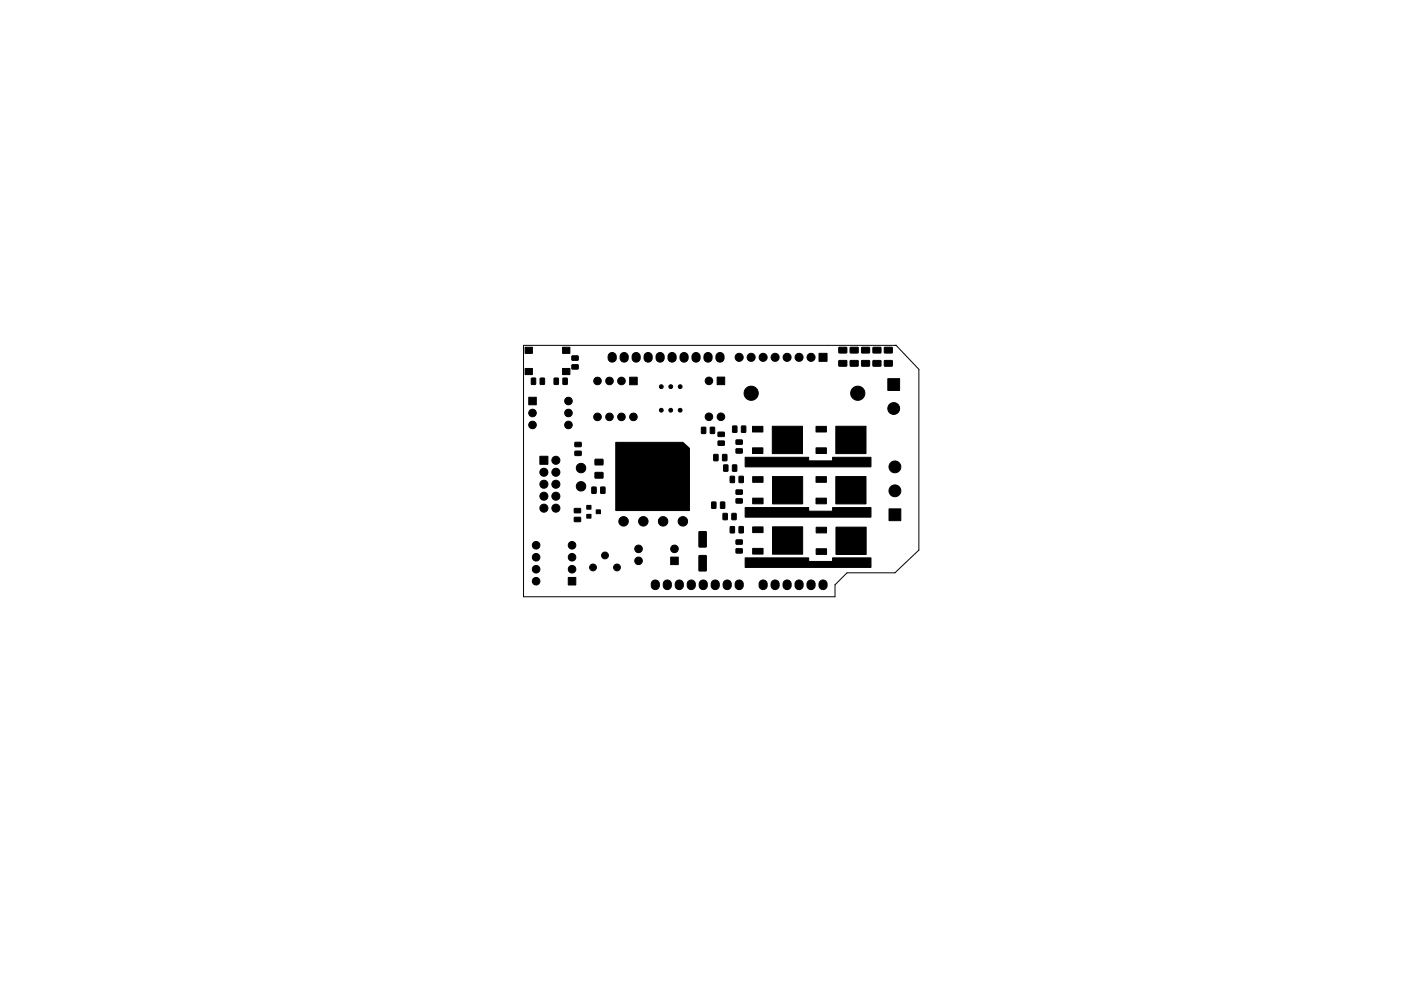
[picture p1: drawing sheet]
<svg xmlns="http://www.w3.org/2000/svg" width="297mm" height="210mm" viewBox="0 0 297 210" stroke-linecap="round" stroke-linejoin="round" font-family="sans-serif">
<g fill="#000" stroke="#000" stroke-width=".21">
<path d="M111.3 78.2h1.6v1.3h-1.6zM111.3 73.7h1.6v1.3h-1.6zM119.3 78.2h1.5v1.3h-1.5zM119.3 73.7h1.5v1.3h-1.5zM121.3 77.4h1.2l.1 .9h-1.3zM121.3 75.5h1.2l.1 .9h-1.3zM129.2 75a.93 .93 0 0 1 1.2 0 .93 .93 0 0 1 .2 1.1 .87 .87 0 0 1-.9 .7 .87 .87 0 0 1-.8-.8v-.5zM131.7 75a.93 .93 0 0 1 1.2 0 .93 .93 0 0 1 .3 1.1 .87 .87 0 0 1-.9 .7 .87 .87 0 0 1-.8-.8v-.5zM134.3 75a.93 .93 0 0 1 1.1 0 .93 .93 0 0 1 .3 1.1 .87 .87 0 0 1-.9 .7 .87 .87 0 0 1-.8-.8v-.5zM136.8 75a.93 .93 0 0 1 1.2 0 .93 .93 0 0 1 .3 1.1 .87 .87 0 0 1-.9 .7 .87 .87 0 0 1-.8-.8v-.5zM139.3 75a.93 .93 0 0 1 1.2 0 .93 .93 0 0 1 .3 1.1 .87 .87 0 0 1-.9 .7 .87 .87 0 0 1-.8-.8v-.5zM141.9 75a.93 .93 0 0 1 1.2 0 .93 .93 0 0 1 .2 1.1 .87 .87 0 0 1-.9 .7 .87 .87 0 0 1-.8-.8v-.5z"/>
<path d="M144.4 75a.93 .93 0 0 1 1.2 0 .93 .93 0 0 1 .3 1.1 .87 .87 0 0 1-.9 .7 .87 .87 0 0 1-.8-.8v-.5zM147 75a.93 .93 0 0 1 1.1 0 .93 .93 0 0 1 .3 1.1 .87 .87 0 0 1-.9 .7 .87 .87 0 0 1-.8-.8v-.5zM149.5 75a.93 .93 0 0 1 1.2 0 .93 .93 0 0 1 .3 1.1 .87 .87 0 0 1-.9 .7 .87 .87 0 0 1-.8-.8v-.5zM152 75a.93 .93 0 0 1 1.2 0 .93 .93 0 0 1 .3 1.1 .87 .87 0 0 1-.9 .7 .87 .87 0 0 1-.8-.8v-.5zM173.6 75h1.7v1.7h-1.7zM177.9 76.5h1.6v1.1l-1.6 .1zM177.9 73.7h1.6v1.1l-1.6 .1zM180.3 76.5h1.6v1.1l-1.6 .1zM180.3 73.7h1.6v1.1l-1.6 .1zM182.7 76.5h1.6l.1 1.1-1.7 .1zM182.7 73.7h1.6l.1 1.1-1.7 .1zM185.1 76.5h1.6l.1 1.1-1.7 .1z"/>
<path d="M185.1 73.7h1.6l.1 1.1-1.7 .1zM187.5 76.5h1.6l.1 1.1-1.7 .1zM187.5 73.7h1.6l.1 1.1-1.7 .1zM112.7 80.2l.9 .1-.1 1.3-.8-.1zM112.1 84.3h1.6v1.6h-1.6zM114.5 80.2l.9 .1v1.3l-.9-.1zM114.5 96.8h1.7v1.7h-1.7zM117.5 80.2l.9 .1-.1 1.3-.8-.1zM119.4 80.2l.9 .1-.1 1.3-.8-.1zM121.9 95.7h1.3v.9h-1.3zM121.9 93.9h1.3v.8l-1.3 .1zM126.2 97.5l1.6-.1v1.2h-1.6z"/>
<path d="M133.5 80h1.6v1.6h-1.6zM130.6 93.8h14.2l1.2 1.2 .2 .1v13.2h-15.6zM148.7 90.7h.9v1.3l-.9-.1zM150.6 90.7h.9v1.3l-.9-.1zM151.3 96.4l.9 .1v1.3l-.9-.1zM152.3 93.6h1.2l.1 .8-1.3 .1zM152.3 91.7h1.2l.1 .9h-1.3zM152 80h1.6v1.6h-1.6zM153.2 96.4l.9 .1v1.3l-.9-.1zM153.4 98.7h.9v1.3l-.9-.1zM155.3 98.7h.9v1.3l-.9-.1zM155.3 90.4h.9v1.3h-.9z"/>
<path d="M156.1 95.2h1.2l.1 .9h-1.3zM156.1 93.4l1.2-.1 .1 .9-1.3 .1zM157.2 90.4h.9v1.3h-.9zM159.5 95h2.2v1.2h-2.2zM159.5 90.5h2.2v1.2h-2.2zM163.7 90.4h6.4v5.8h-6.4zM158 97h13.4v.8h5.1v-.8h8.2v2.1h-26.7zM173 95h2.2v1.2h-2.2zM173 90.5h2.2v1.2h-2.2zM177.2 90.4h6.4v5.8h-6.4zM188.2 80.3h2.5v2.5h-2.5zM121.8 109.8h1.2l.1 .8-1.3 .1z"/>
<path d="M121.8 107.9h1.2l.1 .8-1.3 .1zM124.4 109.1h.9v.8h-.9zM124.4 107.2h.9v.8h-.9zM125.5 103.4h.9l-.1 1.3-.8-.1zM126.4 108.2h.9v.8h-.9zM126.2 100.3l1.6-.1v1.2h-1.6zM127.4 103.4h.9l-.1 1.3-.8-.1zM142.2 118.2h1.6v1.6h-1.6zM148.2 117.9h1.6l-.1 3.2h-1.5zM148.2 112.8l1.6 .1-.1 3.2-1.5-.1zM150.9 106.5l.9 .1-.1 1.3-.8-.1zM152.8 106.5l.9 .1-.1 1.3-.8-.1z"/>
<path d="M153.3 108.9l.9 .1v1.3l-.9-.1zM154.8 111.7l.9 .1v1.3l-.9-.1zM154.8 101.1h.9v1.3l-.9-.1zM155.2 108.9l.9 .1-.1 1.3-.8-.1zM156.1 116.4h1.2l.1 .9h-1.3zM156.1 114.6h1.2l.1 .8-1.3 .1zM156.1 105.8h1.2l.1 .9h-1.3zM156.1 104l1.2-.1 .1 .9-1.3 .1zM156.7 111.7l.9 .1v1.3l-.9-.1zM156.7 101.1h.9v1.3l-.9-.1zM159.6 116.4h2.2v1.2h-2.2zM159.6 111.8h2.2v1.2h-2.2z"/>
<path d="M159.6 105.7h2.2v1.2h-2.2zM159.6 101.1h2.2v1.2h-2.2zM163.8 111.8h6.4v5.8h-6.4zM163.8 101.1h6.4v5.8h-6.4zM158 118.4h13.4v.7h5.1v-.7h8.2v2h-26.7zM158 107.7h13.4v.8h5.1v-.8h8.2v2h-26.7zM173 105.7h2.2v1.2h-2.2zM173 101.1h2.2v1.2h-2.2zM173 116.4h2.2v1.2h-2.2zM173 111.9h2.2v1.2h-2.2zM177.2 101.1h6.4v5.8h-6.4zM177.2 111.8h6.4v5.8h-6.4z"/>
<path d="M188.5 108h2.5v2.5h-2.5zM120.5 122.5h1.6v1.6h-1.6zM138.3 123.3a.93 .93 0 0 1 1.2-.1 .93 .93 0 0 1 .3 1.2 .92 .92 0 0 1-1.2 .6 .92 .92 0 0 1-.5-1.2zM140.9 123.3a.93 .93 0 0 1 1.1-.1 .93 .93 0 0 1 .3 1.2 .92 .92 0 0 1-1.2 .6 .92 .92 0 0 1-.5-1.2zM143.4 123.3a.93 .93 0 0 1 1.2-.1 .93 .93 0 0 1 .3 1.2 .92 .92 0 0 1-1.2 .6 .92 .92 0 0 1-.5-1.2zM145.9 123.3a.93 .93 0 0 1 1.2-.1 .93 .93 0 0 1 .3 1.2 .92 .92 0 0 1-1.2 .6 .92 .92 0 0 1-.5-1.2zM148.5 123.3a.93 .93 0 0 1 1.2-.1 .93 .93 0 0 1 .2 1.2 .92 .92 0 0 1-1.2 .6 .92 .92 0 0 1-.5-1.2zM151 123.3a.93 .93 0 0 1 1.2-.1 .93 .93 0 0 1 .3 1.2 .92 .92 0 0 1-1.2 .6 .92 .92 0 0 1-.5-1.2zM153.6 123.3a.93 .93 0 0 1 1.1-.1 .93 .93 0 0 1 .3 1.2 .92 .92 0 0 1-1.2 .6 .92 .92 0 0 1-.5-1.2zM156.1 123.3a.93 .93 0 0 1 1.2-.1 .93 .93 0 0 1 .3 1.2 .92 .92 0 0 1-1.2 .6 .92 .92 0 0 1-.5-1.2zM161.2 123.3a.93 .93 0 0 1 1.2-.1 .93 .93 0 0 1 .2 1.2 .92 .92 0 0 1-1.2 .6 .92 .92 0 0 1-.5-1.2zM163.7 123.3a.93 .93 0 0 1 1.2-.1 .93 .93 0 0 1 .3 1.2 .92 .92 0 0 1-1.2 .6 .92 .92 0 0 1-.5-1.2z"/>
<path d="M166.3 123.3a.93 .93 0 0 1 1.1-.1 .93 .93 0 0 1 .3 1.2 .92 .92 0 0 1-1.2 .6 .92 .92 0 0 1-.5-1.2zM168.8 123.3a.93 .93 0 0 1 1.2-.1 .93 .93 0 0 1 .3 1.2 .92 .92 0 0 1-1.2 .6 .92 .92 0 0 1-.5-1.2zM171.3 123.3a.93 .93 0 0 1 1.2-.1 .93 .93 0 0 1 .3 1.2 .92 .92 0 0 1-1.2 .6 .92 .92 0 0 1-.5-1.2zM173.9 123.3a.93 .93 0 0 1 1.2-.1 .93 .93 0 0 1 .2 1.2 .92 .92 0 0 1-1.2 .6 .92 .92 0 0 1-.5-1.2z"/>
<circle cx="156.7" cy="75.8" r=".85"/>
<circle cx="159.3" cy="75.8" r=".85"/>
<circle cx="161.8" cy="75.8" r=".85"/>
<circle cx="164.3" cy="75.8" r=".85"/>
<circle cx="166.9" cy="75.8" r=".85"/>
<circle cx="169.4" cy="75.8" r=".85"/>
<circle cx="172" cy="75.8" r=".85"/>
<circle cx="112.9" cy="90.2" r=".8"/>
<circle cx="112.9" cy="87.6" r=".8"/>
<circle cx="117.9" cy="97.7" r=".85"/>
<circle cx="120.5" cy="85.1" r=".8"/>
<circle cx="120.5" cy="90.2" r=".8"/>
<circle cx="120.5" cy="87.6" r=".8"/>
<circle cx="123.2" cy="99.3" r="1"/>
<circle cx="126.7" cy="80.8" r=".8"/>
<circle cx="126.7" cy="88.5" r=".8"/>
<circle cx="129.2" cy="80.8" r=".8"/>
<circle cx="129.2" cy="88.5" r=".8"/>
<circle cx="131.8" cy="80.8" r=".8"/>
<circle cx="131.8" cy="88.5" r=".8"/>
<circle cx="134.3" cy="88.5" r=".8"/>
<circle cx="140.2" cy="87" r=".4"/>
<circle cx="140.2" cy="82" r=".4"/>
<circle cx="142.2" cy="87" r=".4"/>
<circle cx="142.2" cy="82" r=".4"/>
<circle cx="144.2" cy="87" r=".4"/>
<circle cx="144.2" cy="82" r=".4"/>
<circle cx="150.3" cy="80.8" r=".8"/>
<circle cx="150.3" cy="88.4" r=".8"/>
<circle cx="152.8" cy="88.4" r=".8"/>
<circle cx="159.3" cy="83.4" r="1.51"/>
<circle cx="181.9" cy="83.4" r="1.51"/>
<circle cx="189.5" cy="86.7" r="1.26"/>
<circle cx="189.7" cy="99.1" r="1.26"/>
<circle cx="113.7" cy="118.2" r=".8"/>
<circle cx="113.7" cy="115.7" r=".8"/>
<circle cx="115.3" cy="107.8" r=".85"/>
<circle cx="115.3" cy="100.2" r=".85"/>
<circle cx="115.3" cy="105.3" r=".85"/>
<circle cx="115.3" cy="102.7" r=".85"/>
<circle cx="117.9" cy="107.8" r=".85"/>
<circle cx="117.9" cy="100.2" r=".85"/>
<circle cx="117.9" cy="105.3" r=".85"/>
<circle cx="117.9" cy="102.7" r=".85"/>
<circle cx="121.3" cy="118.2" r=".8"/>
<circle cx="121.3" cy="115.7" r=".8"/>
<circle cx="123.2" cy="103.2" r="1"/>
<circle cx="128.3" cy="117.9" r=".72"/>
<circle cx="132.2" cy="110.6" r="1"/>
<circle cx="135.4" cy="119" r=".8"/>
<circle cx="135.4" cy="116.5" r=".8"/>
<circle cx="136.4" cy="110.6" r="1"/>
<circle cx="140.6" cy="110.6" r="1"/>
<circle cx="143" cy="116.5" r=".8"/>
<circle cx="144.8" cy="110.6" r="1"/>
<circle cx="189.7" cy="104.1" r="1.26"/>
<circle cx="113.7" cy="123.3" r=".8"/>
<circle cx="113.7" cy="120.8" r=".8"/>
<circle cx="121.3" cy="120.8" r=".8"/>
<circle cx="125.7" cy="120.4" r=".72"/>
<circle cx="130.8" cy="120.4" r=".72"/>
</g>
<path d="M111 73.3h79l4.8 5.1v38.3l-5.1 4.8h-10.1l-2.6 2.6v2.5h-66z" fill="none" stroke="#000" stroke-width=".21"/>
</svg>
